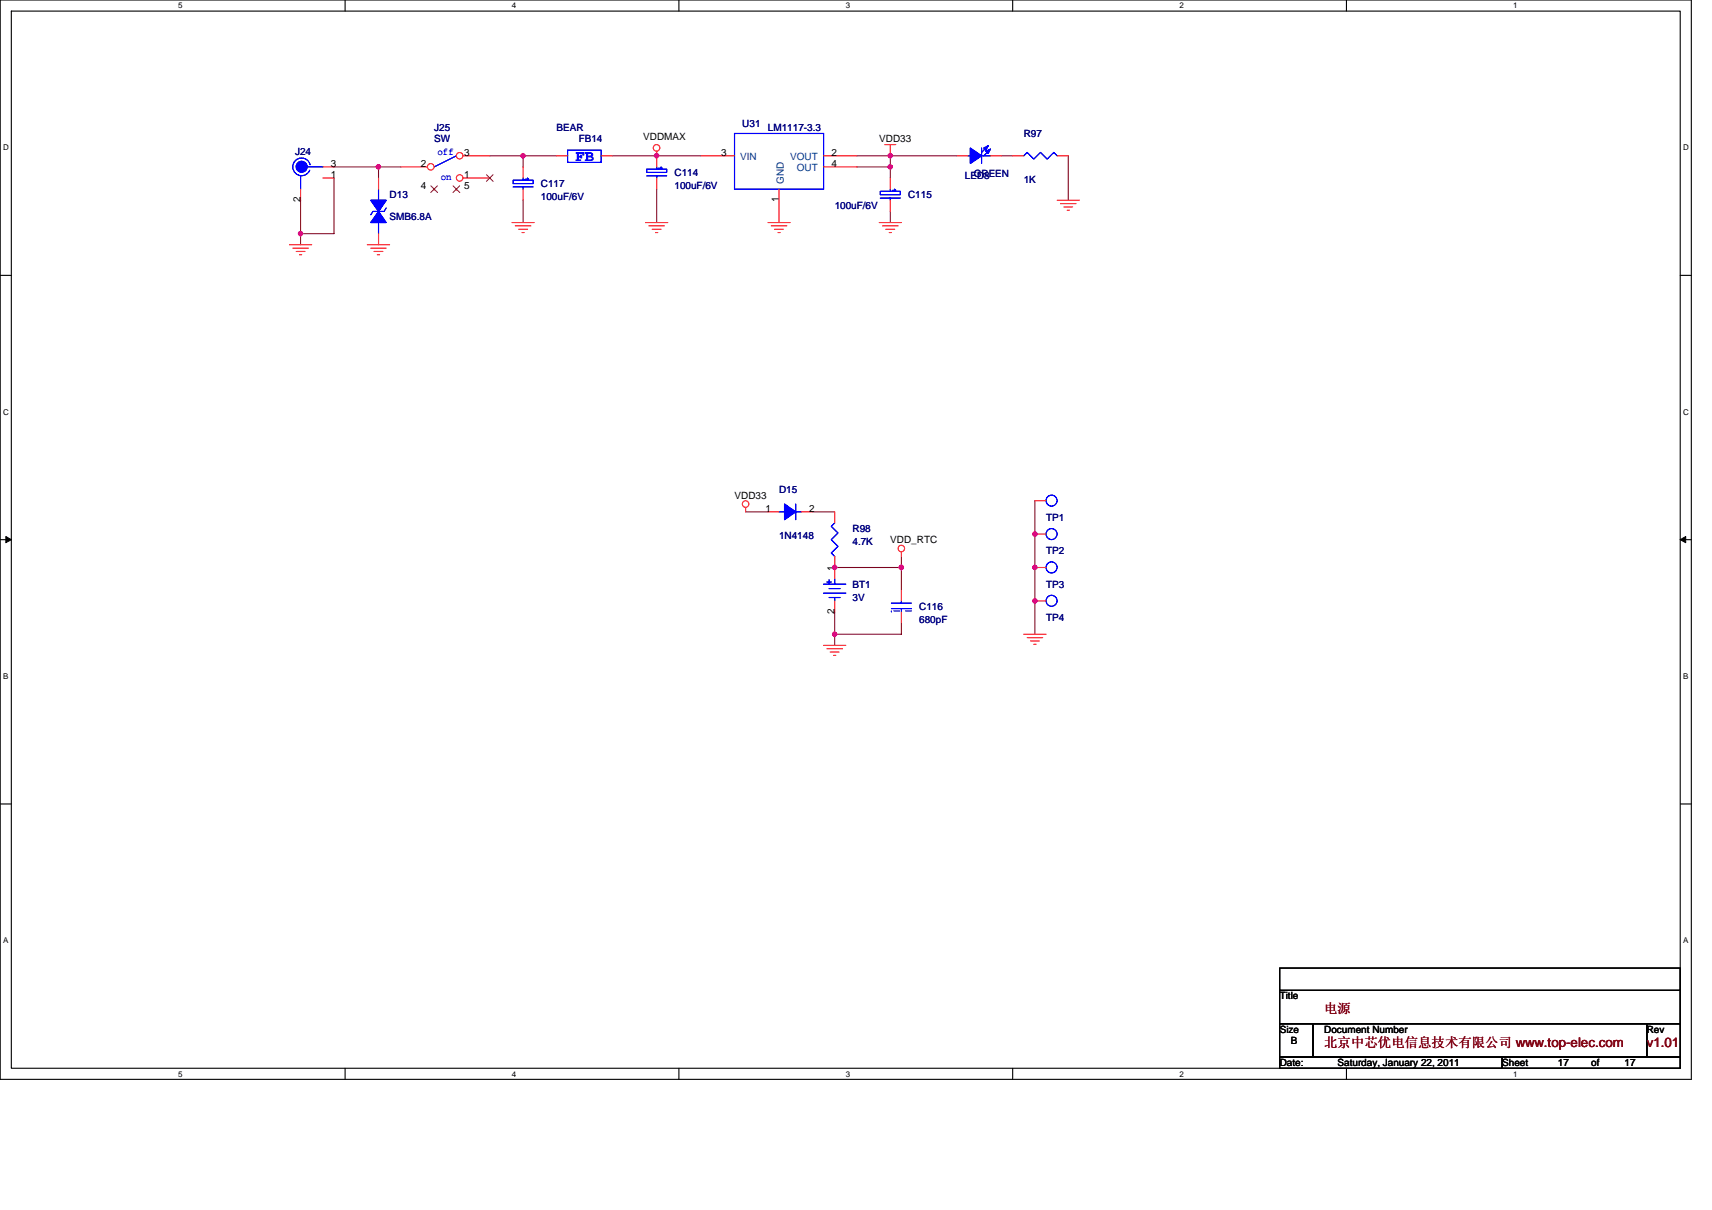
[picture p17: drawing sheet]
<svg xmlns="http://www.w3.org/2000/svg" width="297mm" height="210mm" viewBox="0 0 297 210" stroke-linecap="round" stroke-linejoin="round" font-family="sans-serif">
<defs><g id="words">
<text font-size="2.7" fill="#00f" x="99.8" y="27.9">FB</text>
<g font-size="2.3" fill="#800000">
<text x="229.8" y="175.8">电源</text>
<text x="229.8" y="181.6">北京中芯优电信息技术有限公司 www.top-elec.com</text>
<text x="285.7" y="181.6">v1.01</text>
</g>
<g font-size="1.7" fill="#000080">
<text x="75.3" y="22.8">J25</text>
<text x="96.6" y="22.8">BEAR</text>
<text x="128.8" y="22">U31</text>
<text x="133.2" y="22.8">LM1117-3.3</text>
<text x="177.6" y="23.7">R97</text>
<text x="51.2" y="26.8">J24</text>
<text x="75.3" y="24.7">SW</text>
<text x="100.4" y="24.7">FB14</text>
<text x="67.6" y="34.4">D13</text>
<text x="93.8" y="32.4">C117</text>
<text x="93.8" y="34.7">100uF/6V</text>
<text x="117" y="30.5">C114</text>
<text x="117" y="32.8">100uF/6V</text>
<text x="157.6" y="34.4">C115</text>
<text x="167.4" y="31.1">LED8</text>
<text x="168.9" y="30.7">GREEN</text>
<text x="177.6" y="31.7">1K</text>
<text x="67.6" y="38.2">SMB6.8A</text>
<text x="144.8" y="36.3">100uF/6V</text>
<text x="135.2" y="85.5">D15</text>
<text x="135.2" y="93.4">1N4148</text>
<text x="147.9" y="92.3">R98</text>
<text x="147.9" y="94.6">4.7K</text>
<text x="181.5" y="90.3">TP1</text>
<text x="147.9" y="101.9">BT1</text>
<text x="181.5" y="96.1">TP2</text>
<text x="181.5" y="101.9">TP3</text>
<text x="147.9" y="104.2">3V</text>
<text x="159.5" y="105.8">C116</text>
<text x="181.5" y="107.7">TP4</text>
<text x="159.5" y="108.1">680pF</text>
</g>
<g font-size="1.7">
<text x="57.4" y="28.9">3</text>
<text x="73" y="28.9">2</text>
<text x="80.5" y="27">3</text>
<text x="111.6" y="24.3">VDDMAX</text>
<text x="125.1" y="27">3</text>
<text x="144.2" y="27">2</text>
<text x="144.2" y="28.9">4</text>
<text x="152.5" y="24.7">VDD33</text>
<text x="52.1" y="35.1" transform="rotate(-90 52.1 35.1)">2</text>
<text x="57.4" y="30.9">1</text>
<text x="73" y="32.8">4</text>
<text x="80.5" y="30.9">1</text>
<text x="80.5" y="32.8">5</text>
<text x="135.1" y="35.1" transform="rotate(-90 135.1 35.1)">1</text>
<text x="127.4" y="86.5">VDD33</text>
<text x="132.8" y="88.8">1</text>
<text x="140.4" y="88.8">2</text>
<text x="154.5" y="94.2">VDD_RTC</text>
<text x="144.8" y="99" transform="rotate(-90 144.8 99)">1</text>
<text x="144.8" y="106.6" transform="rotate(-90 144.8 106.6)">2</text>
<text x="222" y="173.4">Title</text>
<text x="222" y="179.1">Size</text>
<text x="229.8" y="179.1">Document Number</text>
<text x="285.7" y="179.1">Rev</text>
<text x="222" y="184.9">Date:</text>
<text x="224" y="181.1">B</text>
<text x="232.1" y="184.9">Saturday, January 22, 2011</text>
<text x="260.6" y="184.9">Sheet</text>
<text x="270.3" y="184.9">17</text>
<text x="276.1" y="184.9">of</text>
<text x="281.9" y="184.9">17</text>
</g>
<g font-size="1.7" fill="#00f">
<text x="75.9" y="26.9">off</text>
<text x="76.5" y="31.3">on</text>
</g>
<g font-size="1.7" fill="#004080">
<text x="128.4" y="27.8">VIN</text>
<text x="137.1" y="27.8">VOUT</text>
<text x="138.3" y="29.7">OUT</text>
<text x="136" y="31.8" transform="rotate(-90 136 31.8)">GND</text>
</g>
<g font-size="1.4">
<text x="30.9" y="1.5">5</text>
<text x="88.8" y="1.5">4</text>
<text x="146.7" y="1.5">3</text>
<text x="204.7" y="1.5">2</text>
<text x="262.6" y="1.5">1</text>
<text x=".5" y="26.1">D</text>
<text x="292" y="26.1">D</text>
<text x=".5" y="71.9">C</text>
<text x="292" y="71.9">C</text>
<text x=".5" y="117.8">B</text>
<text x="292" y="117.8">B</text>
<text x=".5" y="163.6">A</text>
<text x="292" y="163.6">A</text>
<text x="30.9" y="186.8">5</text>
<text x="88.8" y="186.8">4</text>
<text x="146.7" y="186.8">3</text>
<text x="204.7" y="186.8">2</text>
<text x="262.6" y="186.8">1</text>
</g>
</g></defs>
<path d="M0 0h293.5v187.2h-293.5zM2 1.9h289.5v183.4h-289.5z" fill="none" stroke="#000" stroke-width=".19"/>
<g fill="#fff">
<path d="M30.9 .2h.8v1.6h-.8z"/>
<path d="M30.9 185.5h.8v1.6h-.8z"/>
</g>
<path d="M59.9 0v1.9M59.9 185.3v1.9" fill="none" stroke="#000" stroke-width=".19"/>
<g fill="#fff">
<path d="M88.8 .2h.8v1.6h-.8z"/>
<path d="M88.8 185.5h.8v1.6h-.8z"/>
</g>
<path d="M117.8 0v1.9M117.8 185.3v1.9" fill="none" stroke="#000" stroke-width=".19"/>
<g fill="#fff">
<path d="M146.7 .2h.8v1.6h-.8z"/>
<path d="M146.7 185.5h.8v1.6h-.8z"/>
</g>
<path d="M175.7 0v1.9M175.7 185.3v1.9" fill="none" stroke="#000" stroke-width=".19"/>
<g fill="#fff">
<path d="M204.7 .2h.7v1.6h-.7z"/>
<path d="M204.7 185.5h.7v1.6h-.7z"/>
</g>
<path d="M233.6 0v1.9M233.6 185.3v1.9" fill="none" stroke="#000" stroke-width=".19"/>
<g fill="#fff">
<path d="M262.6 .2h.7v1.6h-.7z"/>
<path d="M262.6 185.5h.7v1.6h-.7z"/>
<path d="M.5 24.8h1v1.6h-1z"/>
<path d="M292 24.8h1v1.6h-1z"/>
<path d="M.5 70.7h1v1.5h-1z"/>
<path d="M292 70.7h1v1.5h-1z"/>
</g>
<path d="M0 47.8h2M291.5 47.8h2" fill="none" stroke="#000" stroke-width=".19"/>
<g fill="#fff">
<path d="M.5 116.5h.9v1.6h-.9z"/>
<path d="M292 116.5h.9v1.6h-.9z"/>
</g>
<path d="M0 93.6h2M291.5 93.6h2" fill="none" stroke="#000" stroke-width=".19"/>
<path d="M1 93.1l1 .5-1 .5zM291.5 93.6l1-.5v1z" fill="#000" stroke="#000" stroke-width=".17"/>
<g fill="#fff">
<path d="M.5 162.4h.9v1.5h-.9z"/>
<path d="M292 162.4h.9v1.5h-.9z"/>
</g>
<path d="M0 139.5h2M291.5 139.5h2M222 167.9h69.5v3.9h-69.5zM222 171.8h69.5v5.8h-69.5zM222 177.6h5.8v5.8h-5.8zM227.8 177.6h57.9v5.8h-57.9zM285.7 177.6h5.8v5.8h-5.8zM222 183.4h38.6v1.9h-38.6zM260.6 183.4h30.9v1.9h-30.9z" fill="none" stroke="#000" stroke-width=".19"/>
<g fill="none" stroke="#800040" stroke-width=".19">
<path d="M52.2 34.7v7.8M58 30.9v9.6h-5.8M58 29h11.5M65.7 29v1.9M85 27h11.6M90.8 27v2M90.8 34.7v3.9M106.2 27h15.4M113.9 32.8v5.8M148.7 29h5.8v1.9M148.7 27h17.3M154.5 27v2"/>
<path d="M154.5 36.7v1.9M173.8 27h1.9M185.4 27v7.7M129.4 88.8h3.8M140.9 88.8h3.9M144.8 96.5v1.9h11.6M156.4 96.5v5.8M179.6 86.9v23.1M144.8 106.2v5.8M156.4 108.1v1.9h-11.6"/>
</g>
<g fill="#f0f" stroke="#f0f" stroke-width=".19">
<circle cx="52.1" cy="40.5" r=".38"/>
<circle cx="154.5" cy="27" r=".38"/>
<circle cx="113.9" cy="27" r=".38"/>
<circle cx="154.5" cy="28.9" r=".38"/>
<circle cx="156.4" cy="98.4" r=".38"/>
<circle cx="144.8" cy="110" r=".38"/>
<circle cx="144.8" cy="98.4" r=".38"/>
<circle cx="179.6" cy="104.2" r=".38"/>
<circle cx="179.6" cy="92.6" r=".38"/>
<circle cx="179.6" cy="98.4" r=".38"/>
<circle cx="65.7" cy="28.9" r=".38"/>
<circle cx="90.7" cy="27" r=".38"/>
</g>
<g fill="none" stroke="#f00" stroke-width=".19">
<path d="M52.2 32.8v1.9M56 29h2M56 30.9h2M88.8 38.6h3.9M89.4 39.2h2.7M90 39.8h1.5M112 38.6h3.9M112.6 39.2h2.7M113.2 39.8h1.5M113.9 26.2v.8M133.2 38.6h3.9M133.8 39.2h2.7"/>
<path d="M134.4 39.8h1.5M152.5 38.6h3.9M153.1 39.2h2.7M153.5 25.1h1.9M153.7 39.8h1.5M154.5 25.1v1.9M154.5 30.9v1.9M154.5 34.7v2M166 27h2M171.8 27h2M175.7 27h1.9M183.4 34.7h3.9"/>
<path d="M183.4 27h2M184 35.3h2.7M184.6 35.9h1.5M185.2 36.5h.3M50.2 42.5h3.9M50.8 43.1h2.7M51.4 43.6h1.5M52 44.2h.3M63.7 42.5h3.9M64.3 43.1h2.7M64.9 43.6h1.5M65.5 44.2h.4"/>
<path d="M90.6 40.3h.3M113.7 40.3h.4M135 40.3h.4M154.3 40.3h.4M129.4 88v.8M144.8 98.4v2M156.4 95.7v.8M179.6 86.9h1.9M179.6 92.6h1.9M179.6 98.4h1.9M142.9 112h3.8M143.5 112.5h2.7"/>
<path d="M144 113.1h1.6M144.6 113.7h.4M144.8 104.2v2M177.6 110h3.9M178.2 110.6h2.7M178.8 111.2h1.5M179.4 111.8h.4M179.6 104.2h1.9"/>
<circle cx="113.9" cy="25.7" r=".57"/>
<circle cx="129.4" cy="87.4" r=".57"/>
<circle cx="156.4" cy="95.2" r=".57"/>
</g>
<g fill="none" stroke="#00f" stroke-width=".19">
<path d="M52.2 30.5v2.3M53.3 29h2.7M53.8 28.6a1.53 1.53 0 0 0-2.3-.9 1.53 1.53 0 0 0-.2 2.4 1.53 1.53 0 0 0 2.4-.6M79.2 27l-3.9 2M152.7 33.2h3.5v.6h-3.5zM152.7 34.4h3.5M154.5 32.8v.4M154.5 34.4v.3M154.9 33h.1M155 33h.4M155.2 32.8v.4M168 27h.4"/>
<path d="M170.3 25.7v2.7M170.3 27h1.5M171.4 25.3l-1.1 1.1M171.8 25.9l-1.1 1.1M177.6 27l.6-.6 1.2 1.2 1.1-1.2 1.2 1.2 1.1-1.2 .6 .6M142.9 101.3h3.8M142.9 102.9h3.8M143.5 101h.7M143.8 102.1h2M143.8 103.7h2M143.8 100.6v.7M144.8 100.4v.9"/>
<path d="M144.8 103.7v.5"/>
<circle cx="182.4" cy="98.4" r=".96"/>
<circle cx="182.5" cy="86.8" r=".95"/>
<circle cx="182.5" cy="92.6" r=".95"/>
<circle cx="182.5" cy="104.2" r=".95"/>
</g>
<g fill="#00f" stroke="#00f" stroke-width=".19">
<path d="M168.4 25.7l1.9 1.3-1.9 1.4z" fill-rule="evenodd"/>
<path d="M170.7 25.7l.7-.4-.3 .8z" fill-rule="evenodd"/>
<path d="M171.1 26.2l.7-.3-.4 .7-.3-.4 .5-.1z" fill-rule="evenodd"/>
<path d="M168.4 25.7l1.9 1.3-1.9 1.4z" fill-rule="evenodd"/>
<path d="M170.7 25.7l.7-.4-.3 .8z" fill-rule="evenodd"/>
<path d="M171.1 26.2l.7-.3-.4 .7-.3-.4 .5-.1z" fill-rule="evenodd"/>
<circle cx="52.3" cy="28.9" r=".95"/>
</g>
<circle cx="74.7" cy="28.9" r=".57" fill="#fff" stroke="#f00" stroke-width=".19"/>
<path d="M69.5 29h4.7" fill="none" stroke="#f00" stroke-width=".19"/>
<circle cx="79.8" cy="27" r=".57" fill="#fff" stroke="#f00" stroke-width=".19"/>
<path d="M80.3 27h4.7" fill="none" stroke="#f00" stroke-width=".19"/>
<circle cx="79.8" cy="30.9" r=".57" fill="#fff" stroke="#f00" stroke-width=".19"/>
<g fill="none" stroke="#f00" stroke-width=".19">
<path d="M65.7 30.9v1.9M75.3 32.8h.1M79.2 32.8h.1M80.3 30.9h4.7M90.8 29v1.9M90.8 32.8v1.9M96.6 27h1.9M104.3 27h1.9M113.9 27v2M113.9 30.9v1.9M121.6 27h5.8M135.2 32.8v5.8"/>
<path d="M142.9 27h5.8M142.9 29h5.8M65.7 40.5v2M133.2 88.8h2M139 88.8h1.9M144.8 88.8v1.9M144.8 96.5v1.9M156.4 102.3v1.9M156.4 106.2v1.9"/>
</g>
<path d="M74.8 32.2l1.1 1.2M75.9 32.2l-1.2 1.2M78.6 32.2l1.2 1.2M79.8 32.2l-1.2 1.2M84.4 30.3l1.2 1.2M85.6 30.3l-1.2 1.2" fill="none" stroke="#804000" stroke-width=".17"/>
<g fill="none" stroke="#00f" stroke-width=".19">
<path d="M65.7 32.8v1.9M65.7 38.6v1.9M67 36.1l-.4 .6h-1.9l-.4 .6M89 31.3h3.5v.6h-3.5zM89 32.4h3.5M90.8 30.9v.4M90.8 32.4v.4M91.1 31.1h.1M91.4 31.1h.3M91.5 30.9v.4M98.5 26.1h5.8v2.1h-5.8zM112.2 29.3h3.5v.6h-3.5z"/>
<path d="M112.2 30.5h3.5M113.9 29v.3M113.9 30.5v.4M114.3 29.1h.1M114.5 29.1h.4M114.7 29v.3M127.4 23.2h15.5v9.6h-15.5zM135.2 88.8h.9M138.1 87.4v2.7M138.1 88.8h.9M144.8 90.7l-.6 .6 1.2 1.2-1.2 1.1 1.2 1.2-1.2 1.1 .6 .6M154.7 105.6h3.4"/>
<path d="M154.7 104.6h3.4M156.4 104.2v.4M156.4 105.6v.6"/>
</g>
<path d="M154.7 106h.1M158.1 106h-3.4" fill="none" stroke="#fff" stroke-width=".17" stroke-dasharray="1 1 1 1 1 1 1 1"/>
<path d="M154.7 106h.1M158.1 106h-3.4" fill="none" stroke="#00f" stroke-width=".17" stroke-dasharray="1 1 1 1 1 1 1 1"/>
<g fill="#00f" stroke="#00f" stroke-width=".19">
<path d="M136.1 87.4l2 1.4-2 1.3z" fill-rule="evenodd"/>
<path d="M136.1 87.4l2 1.4-2 1.3z" fill-rule="evenodd"/>
<path d="M64.3 34.7h2.7l-1.3 2z" fill-rule="evenodd"/>
<path d="M65.7 36.7l1.3 1.9h-2.7z" fill-rule="evenodd"/>
<path d="M64.3 34.7h2.7l-1.3 2z" fill-rule="evenodd"/>
<path d="M65.7 36.7l1.3 1.9h-2.7z" fill-rule="evenodd"/>
</g>
<g fill="#f0f" stroke="#f0f" stroke-width=".19">
<circle cx="52.1" cy="40.5" r=".38"/>
<circle cx="154.5" cy="27" r=".38"/>
<circle cx="113.9" cy="27" r=".38"/>
<circle cx="154.5" cy="28.9" r=".38"/>
<circle cx="156.4" cy="98.4" r=".38"/>
<circle cx="144.8" cy="110" r=".38"/>
<circle cx="144.8" cy="98.4" r=".38"/>
<circle cx="179.6" cy="104.2" r=".38"/>
<circle cx="179.6" cy="92.6" r=".38"/>
<circle cx="179.6" cy="98.4" r=".38"/>
<circle cx="65.7" cy="28.9" r=".38"/>
<circle cx="90.7" cy="27" r=".38"/>
</g>
<use href="#words"/>
</svg>
